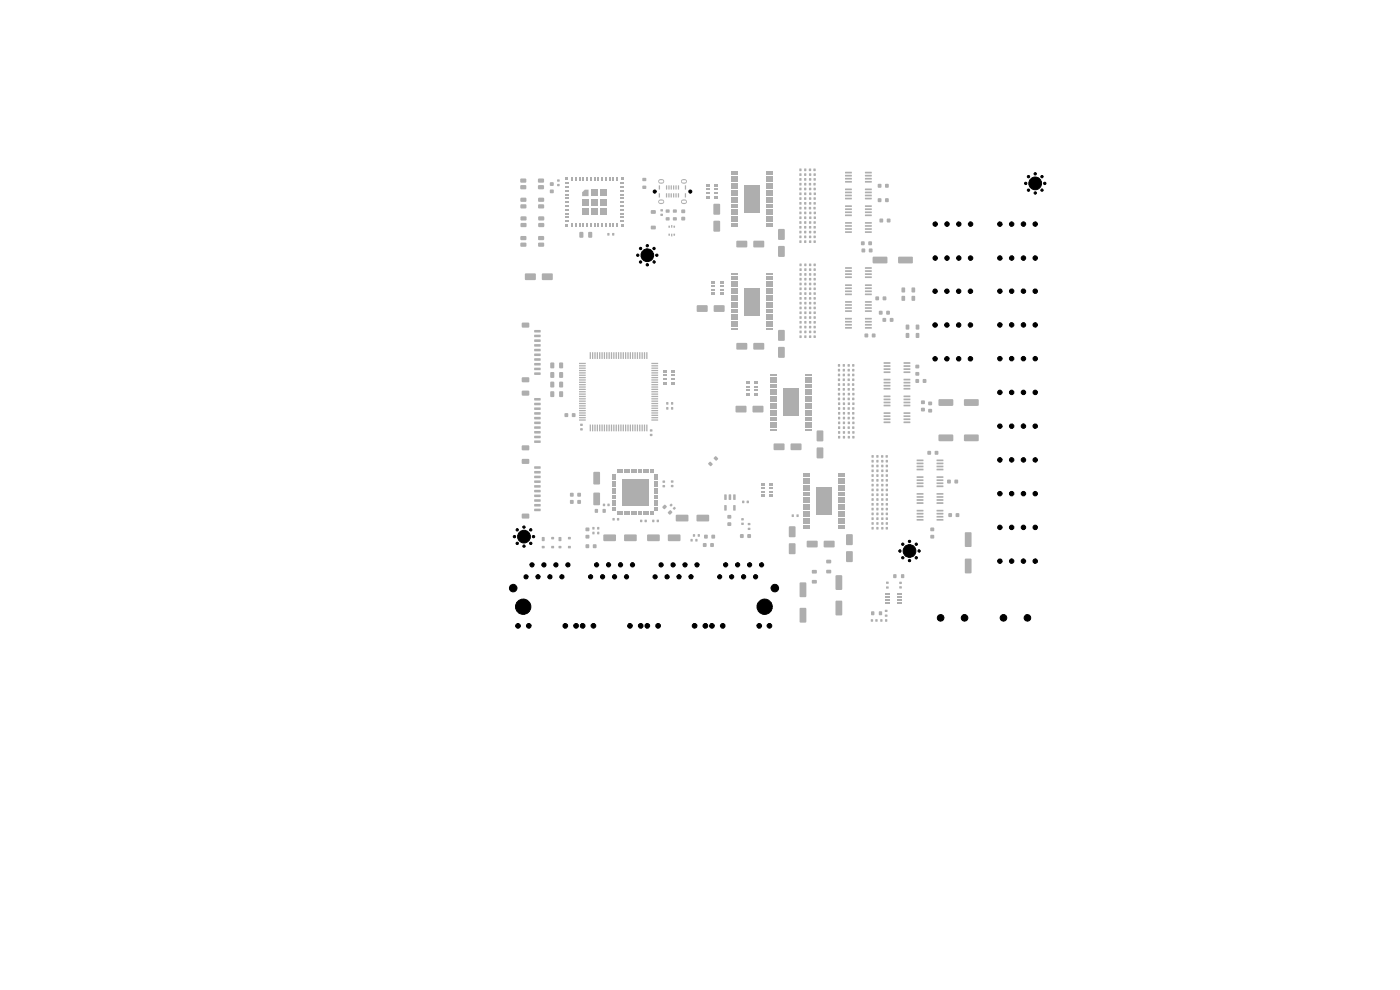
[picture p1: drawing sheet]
<svg xmlns="http://www.w3.org/2000/svg" width="297mm" height="210mm" viewBox="0 0 297 210" stroke-linecap="round" stroke-linejoin="round" font-family="sans-serif">
<g fill="#bbaaa4">
<path d="M184.9 105.7h.4v.5h-.4z"/>
<path d="M185.9 105.7h.4v.5h-.4z"/>
<path d="M169.6 50h.4v.5h-.4z"/>
<path d="M170.6 50h.4v.5h-.4z"/>
<path d="M191.2 121.8h.6v.8h-.6z"/>
<path d="M189.5 121.8h.6v.8h-.6z"/>
<path d="M184.9 99.6h.4v.5h-.4z"/>
<path d="M185.9 99.6h.4v.5h-.4z"/>
<path d="M172.6 40.9h.5v.4h-.5z"/>
<path d="M171.7 40.9h.4v.4h-.4z"/>
<path d="M187.5 76.9l1.3-.1 .1 .3-1.4 .1z"/>
<path d="M187.5 77.5h1.3l.1 .2-1.4 .1z"/>
<path d="M187.5 78.2l1.3-.1 .1 .3-1.4 .1z"/>
<path d="M187.5 78.8h1.3l.1 .2-1.4 .1z"/>
<path d="M191.7 78.8h1.3l.1 .2-1.3 .1z"/>
<path d="M191.7 78.2l1.3-.1 .1 .3-1.3 .1z"/>
<path d="M191.7 77.5h1.3l.1 .2-1.3 .1z"/>
<path d="M191.7 76.9l1.3-.1 .1 .3-1.3 .1z"/>
<path d="M154.4 109.3h.7v.7h-.7z"/>
<path d="M154.4 110.8h.7v.7h-.7z"/>
<path d="M184.9 111.8h.4v.5h-.4z"/>
<path d="M185.9 111.8h.4v.5h-.4z"/>
<path d="M187.9 97.6h.5v.5h-.5z"/>
<path d="M187 97.6h.4v.5h-.4z"/>
<path d="M188 124.4h.5v.4h-.5z"/>
<path d="M188 123.4h.5v.4h-.5z"/>
<path d="M190.8 124.4h.5v.4h-.5z"/>
<path d="M190.8 123.4h.5v.5h-.5z"/>
<path d="M186.8 131.4h.4v.5h-.4z"/>
<path d="M187.8 131.4h.4v.5h-.4z"/>
<path d="M136.8 110.3h.4v.4h-.4z"/>
<path d="M135.8 110.3h.4v.4h-.4z"/>
<path d="M169.6 35.8h.4v.5h-.4z"/>
<path d="M170.6 35.8h.4v.5h-.4z"/>
<path d="M187.9 106.7h.5v.5h-.5z"/>
<path d="M187 106.7h.4v.5h-.4z"/>
<path d="M172.6 37.8h.4v.5h-.4z"/>
<path d="M171.7 37.8h.4v.5h-.4z"/>
<path d="M167.8 94.1h2.1l.1 .2v1.1l-.2 .1h-2l-.1-.2z"/>
<path d="M164.2 94.1h2.1l.1 .2v1.1l-.2 .1h-2l-.1-.2z"/>
<path d="M179.3 40h1.3l.1 .3-1.3 .1z"/>
<path d="M179.3 40.7l1.3-.1 .1 .3-1.3 .1z"/>
<path d="M179.3 41.3h1.3l.1 .3-1.3 .1z"/>
<path d="M179.3 42l1.3-.1 .1 .3-1.3 .1z"/>
<path d="M183.5 42l1.4-.1 .1 .3-1.4 .1z"/>
<path d="M183.5 41.3h1.4l.1 .3-1.4 .1z"/>
<path d="M183.5 40.7l1.4-.1 .1 .3-1.4 .1z"/>
<path d="M183.5 40h1.4l.1 .3-1.4 .1z"/>
<path d="M169.6 51h.4v.5h-.4z"/>
<path d="M170.6 51h.4v.5h-.4z"/>
<path d="M161.5 102.5h.7v.5h-.7z"/>
<path d="M161.5 103.3h.7v.4h-.7z"/>
<path d="M161.5 104.1h.7v.4h-.7z"/>
<path d="M161.5 104.9h.7v.5h-.7z"/>
<path d="M163.3 104.9h.7v.5h-.7z"/>
<path d="M163.3 104.1h.7v.4h-.7z"/>
<path d="M163.3 103.3h.7v.4h-.7z"/>
<path d="M163.3 102.5h.7v.5h-.7z"/>
<path d="M116.8 76.9h.6l.2 .1v.9l-.1 .2-.8-.1z"/>
<path d="M118.7 76.9h.6l.2 .1v.9l-.2 .2-.7-.1z"/>
<path d="M197 85.2h.7v.7h-.7z"/>
<path d="M197 86.8h.7v.7h-.7z"/>
<path d="M125.7 111.8h.4v.5h-.4z"/>
<path d="M126.7 111.8h.4v.5h-.4z"/>
<path d="M187.9 108.8h.5v.5h-.5z"/>
<path d="M187 108.8h.4v.5h-.4z"/>
<path d="M180.8 79.3h.4v.5h-.4z"/>
<path d="M179.8 79.3h.5v.5h-.5z"/>
<path d="M184.8 129.7h.6v.8h-.6z"/>
<path d="M186.5 129.7h.6v.8h-.6z"/>
<path d="M140.6 102h.5v.4h-.5z"/>
<path d="M140.6 102.9h.5v.4h-.5z"/>
<path d="M180.8 85.4h.5v.5h-.5z"/>
<path d="M179.9 85.4h.4v.5h-.4z"/>
<path d="M172.6 61h.4v.5h-.4z"/>
<path d="M171.7 61h.4v.5h-.4z"/>
<path d="M187.9 103.7h.5v.5h-.5z"/>
<path d="M187 103.7h.4v.5h-.4z"/>
<path d="M172.6 48h.4v.5h-.4z"/>
<path d="M171.7 48h.4v.5h-.4z"/>
<path d="M191.3 61l.7 .1-.1 .9-.6-.1z"/>
<path d="M193.4 61l.7 .1-.1 .9-.6-.1z"/>
<path d="M137.3 113.4h2.5l.2 .2v1.1l-.3 .1h-2.3l-.1-.2z"/>
<path d="M141.7 113.4h2.5l.2 .2v1.1l-.3 .1h-2.3l-.1-.2z"/>
<path d="M157.3 109.9h.5v.5h-.5z"/>
<path d="M157.3 110.9h.5v.4h-.5z"/>
<path d="M177.8 84.4h.4v.5h-.4z"/>
<path d="M178.8 84.4h.4v.5h-.4z"/>
<path d="M194.5 104.6h1.3l.1 .3h-1.4z"/>
<path d="M194.5 105.3l1.3-.1 .1 .3-1.4 .1z"/>
<path d="M194.5 105.9h1.3l.1 .3h-1.4z"/>
<path d="M194.5 106.6l1.3-.1 .1 .3-1.4 .1z"/>
<path d="M198.7 106.6l1.3-.1 .1 .3-1.3 .1z"/>
<path d="M198.7 105.9h1.3l.1 .3h-1.3z"/>
<path d="M198.7 105.3l1.3-.1 .1 .3-1.3 .1z"/>
<path d="M198.7 104.6h1.3l.1 .3h-1.3z"/>
<path d="M115 114h.5v.8l-.6-.1z"/>
<path d="M115 115.8h.5v.5h-.5z"/>
<path d="M117 115.8h.5v.5h-.5z"/>
<path d="M117 113.9h.5v.5h-.5z"/>
<path d="M169.6 55.9h.4v.5h-.4z"/>
<path d="M170.6 55.9h.5v.5h-.5z"/>
<path d="M163.3 79.5h1.5v.3h-1.5z"/>
<path d="M163.3 80h1.5v.3h-1.5z"/>
<path d="M163.3 80.5h1.5v.3h-1.5z"/>
<path d="M163.3 81h1.5v.3h-1.5z"/>
<path d="M163.3 81.5h1.5v.3h-1.5z"/>
<path d="M163.3 82h1.5v.3h-1.5z"/>
<path d="M163.3 82.5h1.5v.3h-1.5z"/>
<path d="M163.3 83h1.5v.3h-1.5z"/>
<path d="M163.3 83.5h1.5v.3h-1.5z"/>
<path d="M163.3 84h1.5v.3h-1.5z"/>
<path d="M163.3 84.5h1.5v.3h-1.5z"/>
<path d="M163.3 85h1.5v.3h-1.5z"/>
<path d="M163.3 85.5h1.5v.3h-1.5z"/>
<path d="M163.3 86h1.5v.3h-1.5z"/>
<path d="M163.3 86.5h1.5v.3h-1.5z"/>
<path d="M163.3 87h1.5v.3h-1.5z"/>
<path d="M163.3 87.5h1.5v.3h-1.5z"/>
<path d="M163.3 88h1.5v.3h-1.5z"/>
<path d="M163.3 88.5h1.5v.3h-1.5z"/>
<path d="M163.3 89h1.5v.3h-1.5z"/>
<path d="M163.3 89.5h1.5v.3h-1.5z"/>
<path d="M163.3 90h1.5v.3h-1.5z"/>
<path d="M163.3 90.5h1.5v.3h-1.5z"/>
<path d="M163.3 91h1.5v.3h-1.5z"/>
<path d="M170.8 91h1.4v.3h-1.4z"/>
<path d="M170.8 90.5h1.4v.3h-1.4z"/>
<path d="M170.8 90h1.4v.3h-1.4z"/>
<path d="M170.8 89.5h1.4v.3h-1.4z"/>
<path d="M170.8 89h1.4v.3h-1.4z"/>
<path d="M170.8 88.5h1.4v.3h-1.4z"/>
<path d="M170.8 88h1.4v.3h-1.4z"/>
<path d="M170.8 87.5h1.4v.3h-1.4z"/>
<path d="M170.8 87h1.4v.3h-1.4z"/>
<path d="M170.8 86.5h1.4v.3h-1.4z"/>
<path d="M170.8 86h1.4v.3h-1.4z"/>
<path d="M170.8 85.5h1.4v.3h-1.4z"/>
<path d="M170.8 85h1.4v.3h-1.4z"/>
<path d="M170.8 84.5h1.4v.3h-1.4z"/>
<path d="M170.8 84h1.4v.3h-1.4z"/>
<path d="M170.8 83.5h1.4v.3h-1.4z"/>
<path d="M170.8 83h1.4v.3h-1.4z"/>
<path d="M170.8 82.5h1.4v.3h-1.4z"/>
<path d="M170.8 82h1.4v.3h-1.4z"/>
<path d="M170.8 81.5h1.4v.3h-1.4z"/>
<path d="M170.8 81h1.4v.3h-1.4z"/>
<path d="M170.8 80.5h1.4v.3h-1.4z"/>
<path d="M170.8 80h1.4v.3h-1.4z"/>
<path d="M170.8 79.5h1.4v.3h-1.4z"/>
<path d="M166.1 82.5h3.3v5.8h-3.3z"/>
<path d="M165.1 70h1.2l.2 .1v2l-.1 .2h-1.1l-.2-.1z"/>
<path d="M165.1 73.6h1.2l.2 .1v2l-.1 .2h-1.1l-.2-.1z"/>
<path d="M191.3 62.8l.7 .1-.1 .9-.6-.1z"/>
<path d="M193.4 62.8l.7 .1-.1 .9-.6-.1z"/>
<path d="M169.6 60h.4v.5h-.4z"/>
<path d="M170.6 60h.5v.5h-.5z"/>
<path d="M188.2 46.4h.7v.7h-.7z"/>
<path d="M186.6 46.4h.7v.7h-.7z"/>
<path d="M199.2 84.7h2.9l.1 .2v1.1l-.2 .1h-2.8l-.1-.2z"/>
<path d="M204.6 84.7h2.9l.1 .2v1.1l-.2 .1h-2.8l-.1-.2z"/>
<path d="M177.8 91.5h.4v.5h-.4z"/>
<path d="M178.8 91.5h.4v.5h-.4z"/>
<path d="M169.6 67.1h.4v.5h-.4z"/>
<path d="M170.6 67.1h.5v.5h-.5z"/>
<path d="M147.5 114.3h.4v.5h-.4z"/>
<path d="M146.5 114.3h.4v.5h-.4z"/>
<path d="M172.6 55.9h.4v.5h-.4z"/>
<path d="M171.7 55.9h.4v.5h-.4z"/>
<path d="M172.6 67.1h.4v.5h-.4z"/>
<path d="M171.7 67.1h.4v.5h-.4z"/>
<path d="M172.6 44.9h.5v.5h-.5z"/>
<path d="M171.7 44.9h.4v.5h-.4z"/>
<path d="M187.9 100.6h.5v.5h-.5z"/>
<path d="M187 100.6h.4v.5h-.4z"/>
<path d="M130.9 108.5h.3v.8h-.3z"/>
<path d="M131.4 108.5h.3v.8h-.3z"/>
<path d="M131.9 108.5h.3v.8h-.3z"/>
<path d="M132.4 108.5h.3v.8h-.3z"/>
<path d="M132.9 108.5h.3v.8h-.3z"/>
<path d="M133.4 108.5h.3v.8h-.3z"/>
<path d="M133.9 108.5h.3v.8h-.3z"/>
<path d="M134.4 108.5h.3v.8h-.3z"/>
<path d="M134.9 108.5h.3v.8h-.3z"/>
<path d="M135.4 108.5h.3v.8h-.3z"/>
<path d="M135.9 108.5h.3v.8h-.3z"/>
<path d="M136.4 108.5h.3v.8h-.3z"/>
<path d="M136.9 108.5h.3v.8h-.3z"/>
<path d="M137.4 108.5h.3v.8h-.3z"/>
<path d="M137.9 108.5h.3v.8h-.3z"/>
<path d="M138.4 108.5h.3v.8h-.3z"/>
<path d="M138.8 108h.8v.3h-.8z"/>
<path d="M138.8 107.5h.8v.3h-.8z"/>
<path d="M138.8 107h.8v.3h-.8z"/>
<path d="M138.8 106.5h.8v.3h-.8z"/>
<path d="M138.8 106h.8v.3h-.8z"/>
<path d="M138.8 105.5h.8v.3h-.8z"/>
<path d="M138.8 105h.8v.3h-.8z"/>
<path d="M138.8 104.5h.8v.3h-.8z"/>
<path d="M138.8 104h.8v.3h-.8z"/>
<path d="M138.8 103.5h.8v.3h-.8z"/>
<path d="M138.8 103h.8v.3h-.8z"/>
<path d="M138.8 102.5h.8v.3h-.8z"/>
<path d="M138.8 102h.8v.3h-.8z"/>
<path d="M138.8 101.5h.8v.3h-.8z"/>
<path d="M138.8 101h.8v.3h-.8z"/>
<path d="M138.8 100.5h.8v.3h-.8z"/>
<path d="M138.4 99.6h.3v.8h-.3z"/>
<path d="M137.9 99.6h.3v.8h-.3z"/>
<path d="M137.4 99.6h.3v.8h-.3z"/>
<path d="M136.9 99.6h.3v.8h-.3z"/>
<path d="M136.4 99.6h.3v.8h-.3z"/>
<path d="M135.9 99.6h.3v.8h-.3z"/>
<path d="M135.4 99.6h.3v.8h-.3z"/>
<path d="M134.9 99.6h.3v.8h-.3z"/>
<path d="M134.4 99.6h.3v.8h-.3z"/>
<path d="M133.9 99.6h.3v.8h-.3z"/>
<path d="M133.4 99.6h.3v.8h-.3z"/>
<path d="M132.9 99.6h.3v.8h-.3z"/>
<path d="M132.4 99.6h.3v.8h-.3z"/>
<path d="M131.9 99.6h.3v.8h-.3z"/>
<path d="M131.4 99.6h.3v.8h-.3z"/>
<path d="M130.9 99.6h.3v.8h-.3z"/>
<path d="M129.9 100.5h.8v.3h-.8z"/>
<path d="M129.9 101h.8v.3h-.8z"/>
<path d="M129.9 101.5h.8v.3h-.8z"/>
<path d="M129.9 102h.8v.3h-.8z"/>
<path d="M129.9 102.5h.8v.3h-.8z"/>
<path d="M129.9 103h.8v.3h-.8z"/>
<path d="M129.9 103.5h.8v.3h-.8z"/>
<path d="M129.9 104h.8v.3h-.8z"/>
<path d="M129.9 104.5h.8v.3h-.8z"/>
<path d="M129.9 105h.8v.3h-.8z"/>
<path d="M129.9 105.5h.8v.3h-.8z"/>
<path d="M129.9 106h.8v.3h-.8z"/>
<path d="M129.9 106.5h.8v.3h-.8z"/>
<path d="M129.9 107h.8v.3h-.8z"/>
<path d="M129.9 107.5h.8v.3h-.8z"/>
<path d="M129.9 108h.8v.3h-.8z"/>
<path d="M132 101.7h5.5v5.5h-5.5z"/>
<path d="M159.9 51.1h2.1l.1 .2v1.1l-.2 .1h-2l-.1-.2z"/>
<path d="M156.3 51.1h2.1l.1 .2v1.1l-.2 .1h-2l-.1-.2z"/>
<path d="M187.9 99.6h.5v.5h-.5z"/>
<path d="M187 99.6h.4v.5h-.4z"/>
<path d="M184.2 51.2h.7v.8h-.7z"/>
<path d="M182.7 51.2h.7v.8h-.7z"/>
<path d="M148 113.3h.5v.5h-.5z"/>
<path d="M147 113.3h.4v.5h-.4z"/>
<path d="M172.6 59h.4v.5h-.4z"/>
<path d="M171.7 59h.4v.5h-.4z"/>
<path d="M174.8 114.8l2.1-.1 .2 .2v1.1l-.3 .1h-1.9l-.2-.2z"/>
<path d="M171.2 114.8l2.1-.1 .2 .2v1.1l-.3 .1h-1.9l-.2-.2z"/>
<path d="M177.8 90.5h.4v.5h-.4z"/>
<path d="M178.8 90.5h.4v.5h-.4z"/>
<path d="M199.2 92.2h2.9l.1 .2v1.1l-.2 .1h-2.8l-.1-.2z"/>
<path d="M204.6 92.2h2.9l.1 .2v1.1l-.2 .1h-2.8l-.1-.2z"/>
<path d="M132.5 113.4h2.4l.2 .2v1.1l-.2 .1h-2.4l-.1-.2z"/>
<path d="M128.1 113.4h2.4l.2 .2v1.1l-.2 .1h-2.4l-.1-.2z"/>
<path d="M187.8 39h.7v.8h-.7z"/>
<path d="M186.3 39h.6v.8h-.6z"/>
<path d="M187.9 96.6h.4v.5h-.4z"/>
<path d="M186.9 96.6h.5v.5h-.5z"/>
<path d="M127.9 106.9h.4v.4h-.4z"/>
<path d="M128.9 106.9h.4v.4h-.4z"/>
<path d="M184.9 100.6h.4v.5h-.4z"/>
<path d="M185.9 100.6h.4v.5h-.4z"/>
<path d="M172.6 43.9h.4v.5h-.4z"/>
<path d="M171.6 43.9h.5v.5h-.5z"/>
<path d="M172.6 64.1h.4v.5h-.4z"/>
<path d="M171.7 64.1h.4v.5h-.4z"/>
<path d="M202.8 108.9h.7v.7h-.7z"/>
<path d="M201.2 108.9h.7v.7h-.7z"/>
<path d="M125.7 112.8h.4v.5h-.4z"/>
<path d="M126.7 112.8h.4v.5h-.4z"/>
<path d="M187.9 98.6h.5v.5h-.5z"/>
<path d="M187 98.6h.4v.5h-.4z"/>
<path d="M172.6 68.1h.4v.5h-.4z"/>
<path d="M171.7 68.1h.4v.5h-.4z"/>
<path d="M172.6 60h.4v.5h-.4z"/>
<path d="M171.7 60h.4v.5h-.4z"/>
<path d="M169.6 66.1h.4v.5h-.4z"/>
<path d="M170.6 66.1h.5v.5h-.5z"/>
<path d="M184.9 103.7h.4v.5h-.4z"/>
<path d="M185.9 103.7h.4v.5h-.4z"/>
<path d="M184.9 108.8h.4v.5h-.4z"/>
<path d="M185.9 108.8h.4v.5h-.4z"/>
<path d="M169.6 42.9h.4v.5h-.4z"/>
<path d="M170.6 42.9h.4v.5h-.4z"/>
<path d="M169.6 71.2h.4v.5h-.4z"/>
<path d="M170.6 71.2h.5v.5h-.5z"/>
<path d="M172.6 45.9h.5v.5h-.5z"/>
<path d="M171.7 45.9h.4v.5h-.4z"/>
<path d="M167.4 111.7l1.2-.1 .2 .2v1.9l-.2 .2-1 .1-.2-.2z"/>
<path d="M167.4 115.3l1.2-.1 .2 .2v1.9l-.2 .2-1 .1-.2-.2z"/>
<path d="M187.9 107.8h.5v.4h-.5z"/>
<path d="M187 107.8h.4v.4h-.4z"/>
<path d="M180.8 89.5h.5v.4h-.5z"/>
<path d="M179.9 89.5h.4v.4h-.4z"/>
<path d="M177.8 81.3h.4v.5h-.4z"/>
<path d="M178.8 81.3h.4v.5h-.4z"/>
<path d="M169.6 68.1h.4v.5h-.4z"/>
<path d="M170.6 68.1h.5v.5h-.5z"/>
<path d="M130.9 109.9h.4v.5h-.4z"/>
<path d="M130 109.9h.4v.5h-.4z"/>
<path d="M142.4 86.4h.4v.5h-.4z"/>
<path d="M141.4 86.4h.4v.5h-.4z"/>
<path d="M169.6 64.1h.4v.5h-.4z"/>
<path d="M170.6 64.1h.5v.5h-.5z"/>
<path d="M169.6 59h.4v.5h-.4z"/>
<path d="M170.6 59h.5v.5h-.5z"/>
<path d="M169.6 39.8h.4v.5h-.4z"/>
<path d="M170.6 39.8h.4v.5h-.4z"/>
<path d="M169.6 65.1h.4v.5h-.4z"/>
<path d="M170.6 65.1h.5v.5h-.5z"/>
<path d="M172.6 70.2h.4v.4h-.4z"/>
<path d="M171.7 70.2h.4v.4h-.4z"/>
<path d="M142.3 106.9l.4 .2-.3 .4-.4-.3z"/>
<path d="M143 107.5l.4 .3-.4 .3-.3-.3z"/>
<path d="M158.6 113.3h.7v.8h-.7z"/>
<path d="M157 113.3h.7v.8h-.7z"/>
<path d="M169.6 69.1h.4v.5h-.4z"/>
<path d="M170.6 69.1h.5v.5h-.5z"/>
<path d="M185 70.8h.7v.7h-.7z"/>
<path d="M183.4 70.8h.7v.7h-.7z"/>
<path d="M169.6 62h.4v.5h-.4z"/>
<path d="M170.6 62h.5v.5h-.5z"/>
<path d="M180.8 86.4h.4v.5h-.4z"/>
<path d="M179.8 86.4h.5v.5h-.5z"/>
<path d="M180.8 87.4h.4v.5h-.4z"/>
<path d="M179.8 87.4h.5v.5h-.5z"/>
<path d="M138.4 110.3h.4v.4h-.4z"/>
<path d="M139.3 110.3h.5v.4h-.5z"/>
<path d="M177.8 92.5h.4v.5h-.4z"/>
<path d="M178.8 92.5h.4v.5h-.4z"/>
<path d="M172.6 38.8h.4v.5h-.4z"/>
<path d="M171.6 38.8h.5v.5h-.5z"/>
<path d="M121.4 87.7h.6v.7h-.6z"/>
<path d="M119.8 87.7h.7v.7h-.7z"/>
<path d="M158.3 81h.7v.4h-.7z"/>
<path d="M158.3 81.8h.7v.4h-.7z"/>
<path d="M158.3 82.6h.7v.4h-.7z"/>
<path d="M158.3 83.4h.7v.4h-.7z"/>
<path d="M160.1 83.4h.7v.4h-.7z"/>
<path d="M160.1 82.6h.7v.4h-.7z"/>
<path d="M160.1 81.8h.7v.4h-.7z"/>
<path d="M160.1 81h.7v.4h-.7z"/>
<path d="M151 113.5h.7v.7h-.7z"/>
<path d="M149.4 113.5h.7v.7h-.7z"/>
<path d="M177.8 88.4h.4v.5h-.4z"/>
<path d="M178.8 88.4h.4v.5h-.4z"/>
<path d="M179.3 43.6l1.3-.1 .1 .3-1.3 .1z"/>
<path d="M179.3 44.2h1.3l.1 .3-1.3 .1z"/>
<path d="M179.3 44.9l1.3-.1 .1 .3-1.3 .1z"/>
<path d="M179.3 45.5h1.3l.1 .3-1.3 .1z"/>
<path d="M183.5 45.5h1.4l.1 .3-1.4 .1z"/>
<path d="M183.5 44.9l1.4-.1 .1 .3-1.4 .1z"/>
<path d="M183.5 44.2h1.4l.1 .3-1.4 .1z"/>
<path d="M183.5 43.6l1.4-.1 .1 .3-1.4 .1z"/>
<path d="M159.9 72.8h2.1l.1 .2v1l-.2 .2h-2l-.1-.3z"/>
<path d="M156.3 72.8h2.1l.1 .2v1l-.2 .2h-2l-.1-.3z"/>
<path d="M155.1 36.3h1.5v.3h-1.5z"/>
<path d="M155.1 36.8h1.5v.3h-1.5z"/>
<path d="M155.1 37.3h1.5v.3h-1.5z"/>
<path d="M155.1 37.8h1.5v.3h-1.5z"/>
<path d="M155.1 38.3h1.5v.3h-1.5z"/>
<path d="M155.1 38.8h1.5v.3h-1.5z"/>
<path d="M155.1 39.3h1.5v.3h-1.5z"/>
<path d="M155.1 39.8h1.5v.3h-1.5z"/>
<path d="M155.1 40.3h1.5v.3h-1.5z"/>
<path d="M155.1 40.8h1.5v.3h-1.5z"/>
<path d="M155.1 41.3h1.5v.3h-1.5z"/>
<path d="M155.1 41.8h1.5v.3h-1.5z"/>
<path d="M155.1 42.3h1.5v.3h-1.5z"/>
<path d="M155.1 42.8h1.5v.3h-1.5z"/>
<path d="M155.1 43.3h1.5v.3h-1.5z"/>
<path d="M155.1 43.8h1.5v.3h-1.5z"/>
<path d="M155.1 44.3h1.5v.3h-1.5z"/>
<path d="M155.1 44.8h1.5v.3h-1.5z"/>
<path d="M155.1 45.3h1.5v.3h-1.5z"/>
<path d="M155.1 45.8h1.5v.3h-1.5z"/>
<path d="M155.1 46.3h1.5v.3h-1.5z"/>
<path d="M155.1 46.8h1.5v.3h-1.5z"/>
<path d="M155.1 47.3h1.5v.3h-1.5z"/>
<path d="M155.1 47.8h1.5v.3h-1.5z"/>
<path d="M162.6 47.8h1.4v.3h-1.4z"/>
<path d="M162.6 47.3h1.4v.3h-1.4z"/>
<path d="M162.6 46.8h1.4v.3h-1.4z"/>
<path d="M162.6 46.3h1.4v.3h-1.4z"/>
<path d="M162.6 45.8h1.4v.3h-1.4z"/>
<path d="M162.6 45.3h1.4v.3h-1.4z"/>
<path d="M162.6 44.8h1.4v.3h-1.4z"/>
<path d="M162.6 44.3h1.4v.3h-1.4z"/>
<path d="M162.6 43.8h1.4v.3h-1.4z"/>
<path d="M162.6 43.3h1.4v.3h-1.4z"/>
<path d="M162.6 42.8h1.4v.3h-1.4z"/>
<path d="M162.6 42.3h1.4v.3h-1.4z"/>
<path d="M162.6 41.8h1.4v.3h-1.4z"/>
<path d="M162.6 41.3h1.4v.3h-1.4z"/>
<path d="M162.6 40.8h1.4v.3h-1.4z"/>
<path d="M162.6 40.3h1.4v.3h-1.4z"/>
<path d="M162.6 39.8h1.4v.3h-1.4z"/>
<path d="M162.6 39.3h1.4v.3h-1.4z"/>
<path d="M162.6 38.8h1.4v.3h-1.4z"/>
<path d="M162.6 38.3h1.4v.3h-1.4z"/>
<path d="M162.6 37.8h1.4v.3h-1.4z"/>
<path d="M162.6 37.3h1.4v.3h-1.4z"/>
<path d="M162.6 36.8h1.4v.3h-1.4z"/>
<path d="M162.6 36.3h1.4v.3h-1.4z"/>
<path d="M158 39.3h3.2v5.8h-3.2z"/>
<path d="M155.1 58.1h1.5v.3h-1.5z"/>
<path d="M155.1 58.6h1.5v.3h-1.5z"/>
<path d="M155.1 59.1h1.5v.3h-1.5z"/>
<path d="M155.1 59.6h1.5v.3h-1.5z"/>
<path d="M155.1 60.1h1.5v.3h-1.5z"/>
<path d="M155.1 60.6h1.5v.3h-1.5z"/>
<path d="M155.1 61.1h1.5v.3h-1.5z"/>
<path d="M155.1 61.6h1.5v.3h-1.5z"/>
<path d="M155.1 62.1h1.5v.3h-1.5z"/>
<path d="M155.1 62.6h1.5v.3h-1.5z"/>
<path d="M155.1 63.1h1.5v.3h-1.5z"/>
<path d="M155.1 63.6h1.5v.3h-1.5z"/>
<path d="M155.1 64.1h1.5v.3h-1.5z"/>
<path d="M155.1 64.6h1.5v.3h-1.5z"/>
<path d="M155.1 65.1h1.5v.3h-1.5z"/>
<path d="M155.1 65.6h1.5v.3h-1.5z"/>
<path d="M155.1 66.1h1.5v.3h-1.5z"/>
<path d="M155.1 66.6h1.5v.3h-1.5z"/>
<path d="M155.1 67.1h1.5v.3h-1.5z"/>
<path d="M155.1 67.6h1.5v.3h-1.5z"/>
<path d="M155.1 68.1h1.5v.3h-1.5z"/>
<path d="M155.1 68.6h1.5v.3h-1.5z"/>
<path d="M155.1 69.1h1.5v.3h-1.5z"/>
<path d="M155.1 69.6h1.5v.3h-1.5z"/>
<path d="M162.6 69.6h1.4v.3h-1.4z"/>
<path d="M162.6 69.1h1.4v.3h-1.4z"/>
<path d="M162.6 68.6h1.4v.3h-1.4z"/>
<path d="M162.6 68.1h1.4v.3h-1.4z"/>
<path d="M162.6 67.6h1.4v.3h-1.4z"/>
<path d="M162.6 67.1h1.4v.3h-1.4z"/>
<path d="M162.6 66.6h1.4v.3h-1.4z"/>
<path d="M162.6 66.1h1.4v.3h-1.4z"/>
<path d="M162.6 65.6h1.4v.3h-1.4z"/>
<path d="M162.6 65.1h1.4v.3h-1.4z"/>
<path d="M162.6 64.6h1.4v.3h-1.4z"/>
<path d="M162.6 64.1h1.4v.3h-1.4z"/>
<path d="M162.6 63.6h1.4v.3h-1.4z"/>
<path d="M162.6 63.1h1.4v.3h-1.4z"/>
<path d="M162.6 62.6h1.4v.3h-1.4z"/>
<path d="M162.6 62.1h1.4v.3h-1.4z"/>
<path d="M162.6 61.6h1.4v.3h-1.4z"/>
<path d="M162.6 61.1h1.4v.3h-1.4z"/>
<path d="M162.6 60.6h1.4v.3h-1.4z"/>
<path d="M162.6 60.1h1.4v.3h-1.4z"/>
<path d="M162.6 59.6h1.4v.3h-1.4z"/>
<path d="M162.6 59.1h1.4v.3h-1.4z"/>
<path d="M162.6 58.6h1.4v.3h-1.4z"/>
<path d="M162.6 58.1h1.4v.3h-1.4z"/>
<path d="M158 61.1h3.2v5.7h-3.2z"/>
<path d="M194.5 97.5h1.3l.1 .2-1.4 .1z"/>
<path d="M194.5 98.2l1.3-.1 .1 .3-1.4 .1z"/>
<path d="M194.5 98.8h1.3l.1 .2-1.4 .1z"/>
<path d="M194.5 99.5l1.3-.1 .1 .3-1.4 .1z"/>
<path d="M198.7 99.5l1.3-.1 .1 .3-1.3 .1z"/>
<path d="M198.7 98.8h1.3l.1 .2-1.3 .1z"/>
<path d="M198.7 98.2l1.3-.1 .1 .3-1.3 .1z"/>
<path d="M198.7 97.5h1.3l.1 .2-1.3 .1z"/>
<path d="M169.6 61h.4v.5h-.4z"/>
<path d="M170.6 61h.5v.5h-.5z"/>
<path d="M169.6 58h.4v.5h-.4z"/>
<path d="M170.6 58h.5v.5h-.5z"/>
<path d="M175.3 118.8l.9-.1 .1 .7-.9 .1z"/>
<path d="M175.3 120.9h.9l.1 .6-.9 .1z"/>
<path d="M177.8 89.4h.4v.6h-.4z"/>
<path d="M178.8 89.4h.4v.6h-.4z"/>
<path d="M169.6 38.8h.4v.5h-.4z"/>
<path d="M170.6 38.8h.4v.5h-.4z"/>
<path d="M194.2 77.4h.8v.7h-.8z"/>
<path d="M194.2 79h.8v.6h-.8z"/>
<path d="M127.9 108h.6v.7h-.6z"/>
<path d="M126.2 108h.6v.7h-.6z"/>
<path d="M172.6 63.1h.4v.4h-.4z"/>
<path d="M171.7 63.1h.4v.4h-.4z"/>
<path d="M184.9 110.8h.4v.5h-.4z"/>
<path d="M185.9 110.8h.4v.5h-.4z"/>
<path d="M143.4 109.2h2.5l.2 .2-.1 1.1-.2 .1h-2.3l-.1-.2z"/>
<path d="M147.8 109.2h2.5l.2 .2-.1 1.1-.2 .1h-2.3l-.1-.2z"/>
<path d="M180.8 91.5h.5v.5h-.5z"/>
<path d="M179.9 91.5h.4v.5h-.4z"/>
<path d="M180.8 84.4h.4v.5h-.4z"/>
<path d="M179.8 84.4h.5v.5h-.5z"/>
<path d="M195.4 85h.8v.7h-.8z"/>
<path d="M195.4 86.5h.8v.7h-.8z"/>
<path d="M177.8 82.3h.4v.5h-.4z"/>
<path d="M178.8 82.3h.4v.5h-.4z"/>
<path d="M185.2 54.5h2.9l.2 .2v1l-.3 .2h-2.7l-.2-.2z"/>
<path d="M190.6 54.5h2.9l.2 .2v1l-.3 .2h-2.7l-.2-.2z"/>
<path d="M184.9 109.8h.4v.5h-.4z"/>
<path d="M185.9 109.8h.4v.5h-.4z"/>
<path d="M172.6 50h.4v.5h-.4z"/>
<path d="M171.7 50h.4v.5h-.4z"/>
<path d="M124.3 115.5h.7v.7h-.7z"/>
<path d="M125.8 115.5h.7v.7h-.7z"/>
<path d="M123.1 89.9h.5v.4h-.5z"/>
<path d="M123.1 90.9h.5v.4h-.5z"/>
<path d="M187.3 62.9h.7v.8h-.7z"/>
<path d="M185.7 62.9h.7v.8h-.7z"/>
<path d="M184.9 97.6h.4v.5h-.4z"/>
<path d="M185.9 97.6h.4v.5h-.4z"/>
<path d="M187.5 87.5h1.3l.1 .2-1.4 .1z"/>
<path d="M187.5 88.1h1.3l.1 .3-1.4 .1z"/>
<path d="M187.5 88.8h1.3l.1 .2-1.4 .1z"/>
<path d="M187.5 89.4h1.3l.1 .3-1.4 .1z"/>
<path d="M191.7 89.4h1.3l.1 .3-1.3 .1z"/>
<path d="M191.7 88.8h1.3l.1 .2-1.3 .1z"/>
<path d="M191.7 88.1h1.3l.1 .3-1.3 .1z"/>
<path d="M191.7 87.5h1.3l.1 .2-1.3 .1z"/>
<path d="M184.9 98.6h.4v.5h-.4z"/>
<path d="M185.9 98.6h.4v.5h-.4z"/>
<path d="M172.6 36.8h.4v.5h-.4z"/>
<path d="M171.7 36.8h.4v.5h-.4z"/>
<path d="M149.8 39.2h.7v.4h-.7z"/>
<path d="M149.8 40h.7v.4h-.7z"/>
<path d="M149.8 40.8h.7v.4h-.7z"/>
<path d="M149.8 41.6h.7v.4h-.7z"/>
<path d="M151.6 41.6h.7v.4h-.7z"/>
<path d="M151.6 40.8h.7v.4h-.7z"/>
<path d="M151.6 40h.7v.4h-.7z"/>
<path d="M151.6 39.2h.7v.4h-.7z"/>
<path d="M177.8 78.3h.4v.5h-.4z"/>
<path d="M178.8 78.3h.4v.5h-.4z"/>
<path d="M194.5 101.1l1.3-.1 .1 .3-1.4 .1z"/>
<path d="M194.5 101.7h1.3l.1 .2-1.4 .1z"/>
<path d="M194.5 102.4l1.3-.1 .1 .3-1.4 .1z"/>
<path d="M194.5 103h1.3l.1 .2-1.4 .1z"/>
<path d="M198.7 103h1.3l.1 .2-1.3 .1z"/>
<path d="M198.7 102.4l1.3-.1 .1 .3-1.3 .1z"/>
<path d="M198.7 101.7h1.3l.1 .2-1.3 .1z"/>
<path d="M198.7 101.1l1.3-.1 .1 .3-1.3 .1z"/>
<path d="M192.2 70.7h.7l-.1 1-.7-.1z"/>
<path d="M194.3 70.7h.7l-.1 1-.6-.1z"/>
<path d="M187.9 109.8h.5v.5h-.5z"/>
<path d="M187 109.8h.4v.5h-.4z"/>
<path d="M177.8 79.3h.4v.5h-.4z"/>
<path d="M178.8 79.3h.4v.5h-.4z"/>
<path d="M151 59.7h.7v.4h-.7z"/>
<path d="M151 60.5h.7v.4h-.7z"/>
<path d="M151 61.3h.7v.4h-.7z"/>
<path d="M151 62.1h.7v.4h-.7z"/>
<path d="M152.8 62.1h.7v.4h-.7z"/>
<path d="M152.8 61.3h.7v.4h-.7z"/>
<path d="M152.8 60.5h.7v.4h-.7z"/>
<path d="M152.8 59.7h.7v.4h-.7z"/>
<path d="M137.9 91.1h.5v.4h-.5z"/>
<path d="M137.9 92.1h.5v.4h-.5z"/>
<path d="M180.8 90.5h.4v.5h-.4z"/>
<path d="M179.8 90.5h.5v.5h-.5z"/>
<path d="M194.5 108.2l1.3-.1 .1 .3-1.4 .1z"/>
<path d="M194.5 108.8h1.3l.1 .3-1.4 .1z"/>
<path d="M194.5 109.5l1.3-.1 .1 .3-1.4 .1z"/>
<path d="M194.5 110.1h1.3l.1 .3-1.4 .1z"/>
<path d="M198.7 110.1h1.3l.1 .3-1.3 .1z"/>
<path d="M198.7 109.5l1.3-.1 .1 .3-1.3 .1z"/>
<path d="M198.7 108.8h1.3l.1 .3-1.3 .1z"/>
<path d="M198.7 108.2l1.3-.1 .1 .3-1.3 .1z"/>
<path d="M116.8 83h.6l.2 .1v.9l-.1 .2-.8-.1z"/>
<path d="M118.7 83h.6l.2 .1v.9l-.2 .2-.7-.1z"/>
<path d="M187.9 104.7h.5v.5h-.5z"/>
<path d="M187 104.7h.4v.5h-.4z"/>
<path d="M138.1 47.9h1v.7h-1z"/>
<path d="M138.1 44.6h1v.7h-1z"/>
<path d="M177.8 77.3h.4v.5h-.4z"/>
<path d="M178.8 77.3h.4v.5h-.4z"/>
<path d="M177.8 85.4h.4v.5h-.4z"/>
<path d="M178.8 85.4h.4v.5h-.4z"/>
<path d="M173.3 91.4l1.1-.1 .3 .1v2l-.2 .2h-1l-.2-.1z"/>
<path d="M173.3 95l1.1-.1 .3 .1v2l-.2 .2h-1l-.2-.1z"/>
<path d="M116.7 40.3h.7v.6h-.7z"/>
<path d="M116.7 38.7h.7v.7h-.7z"/>
<path d="M136.3 39.4h.8v.6h-.8z"/>
<path d="M136.3 37.8h.8v.6h-.8z"/>
<path d="M188 66h.7v.7h-.7z"/>
<path d="M186.5 66h.7v.7h-.7z"/>
<path d="M144.6 44.5h.7v.7h-.7z"/>
<path d="M144.6 46h.7v.7h-.7z"/>
<path d="M172.6 62h.4v.5h-.4z"/>
<path d="M171.7 62h.4v.5h-.4z"/>
<path d="M172.6 47h.4v.4h-.4z"/>
<path d="M171.7 47h.4v.4h-.4z"/>
<path d="M142.8 44.5h.7v.6h-.7z"/>
<path d="M142.8 46.1h.7v.6h-.7z"/>
<path d="M184.9 107.7h.4v.5h-.4z"/>
<path d="M185.9 107.7h.4v.5h-.4z"/>
<path d="M121 104.6h.7v.7h-.7z"/>
<path d="M122.5 104.6h.7v.7h-.7z"/>
<path d="M113.4 79h1.2l.1 .4-1.3 .1z"/>
<path d="M113.4 78h1.2l.1 .4-1.3 .1z"/>
<path d="M113.4 77h1.2l.1 .4-1.3 .1z"/>
<path d="M113.4 76h1.2l.1 .4-1.3 .1z"/>
<path d="M113.4 75h1.2l.1 .4-1.3 .1z"/>
<path d="M113.4 74h1.2l.1 .4-1.3 .1z"/>
<path d="M113.4 73h1.2l.1 .4-1.3 .1z"/>
<path d="M113.4 72h1.2l.1 .4-1.3 .1z"/>
<path d="M113.4 71h1.2l.1 .4-1.3 .1z"/>
<path d="M113.4 70h1.2l.1 .4-1.3 .1z"/>
<path d="M110.7 80.1l1.5-.1 .1 .2v.8l-.2 .1h-1.3l-.1-.2z"/>
<path d="M110.7 68.5l1.5-.1 .1 .2v.8l-.2 .1h-1.3l-.1-.2z"/>
<path d="M184.9 96.6h.4v.5h-.4z"/>
<path d="M185.9 96.6h.4v.5h-.4z"/>
<path d="M177.8 87.4h.4v.5h-.4z"/>
<path d="M178.8 87.4h.4v.5h-.4z"/>
<path d="M172.6 69.1h.4v.5h-.4z"/>
<path d="M171.7 69.1h.4v.5h-.4z"/>
<path d="M115 58h2.1l.2 .2v1.1l-.2 .1h-2l-.2-.2z"/>
<path d="M111.4 58h2.1l.2 .2v1.1l-.2 .1h-2l-.2-.2z"/>
<path d="M177.8 86.4h.4v.5h-.4z"/>
<path d="M178.8 86.4h.4v.5h-.4z"/>
<path d="M179.3 67.4h1.3l.1 .3-1.3 .1z"/>
<path d="M179.3 68.1h1.3l.1 .2-1.3 .1z"/>
<path d="M179.3 68.7h1.3l.1 .3-1.3 .1z"/>
<path d="M179.3 69.4h1.3l.1 .2-1.3 .1z"/>
<path d="M183.5 69.4h1.4l.1 .2-1.4 .1z"/>
<path d="M183.5 68.7h1.4l.1 .3-1.4 .1z"/>
<path d="M183.5 68.1h1.4l.1 .2-1.4 .1z"/>
<path d="M183.5 67.4h1.4l.1 .3-1.4 .1z"/>
<path d="M169.6 43.9h.4v.5h-.4z"/>
<path d="M170.6 43.9h.4v.5h-.4z"/>
<path d="M142.4 85.3h.4v.5h-.4z"/>
<path d="M141.4 85.3h.4v.5h-.4z"/>
<path d="M169.6 49h.4v.5h-.4z"/>
<path d="M170.6 49h.4v.5h-.4z"/>
<path d="M172.6 51h.4v.5h-.4z"/>
<path d="M171.7 51h.4v.5h-.4z"/>
<path d="M114.2 43.4l1.1-.1 .1 .8-.2 .1h-.9l-.2-.2z"/>
<path d="M110.4 43.4l1.1-.1 .2 .8-.2 .1h-1l-.1-.2z"/>
<path d="M114.2 42l1.1-.1 .1 .8-.2 .1h-.9l-.2-.2z"/>
<path d="M110.4 42l1.1-.1 .2 .8-.2 .1h-1l-.1-.2z"/>
<path d="M159.7 86.1h2.1l.2 .2v1.1l-.3 .1h-1.9l-.2-.2z"/>
<path d="M156.1 86.1h2.1l.2 .2v1.1l-.3 .1h-1.9l-.2-.2z"/>
<path d="M172.6 66.1h.4v.5h-.4z"/>
<path d="M171.7 66.1h.4v.5h-.4z"/>
<path d="M116.8 81l.6-.1 .2 .2v.9l-.1 .2-.8-.1z"/>
<path d="M118.7 81l.6-.1 .2 .2v.9l-.2 .2-.7-.1z"/>
<path d="M177.8 80.3h.4v.5h-.4z"/>
<path d="M178.8 80.3h.4v.5h-.4z"/>
<path d="M179.3 56.7h1.3l.1 .2-1.3 .1z"/>
<path d="M179.3 57.3h1.3l.1 .3-1.3 .1z"/>
<path d="M179.3 58h1.3l.1 .2-1.3 .1z"/>
<path d="M179.3 58.6h1.3l.1 .3-1.3 .1z"/>
<path d="M183.5 58.6h1.4l.1 .3-1.4 .1z"/>
<path d="M183.5 58h1.4l.1 .2-1.4 .1z"/>
<path d="M183.5 57.3h1.4l.1 .3-1.4 .1z"/>
<path d="M183.5 56.7h1.4l.1 .2-1.4 .1z"/>
<path d="M172.6 39.8h.4v.5h-.4z"/>
<path d="M171.7 39.8h.4v.5h-.4z"/>
<path d="M169.7 123.6l1.1-.1 .2 .2 .1 2.8-.2 .2h-1.1l-.2-.2z"/>
<path d="M169.7 129l1.1-.1 .2 .2 .1 2.8-.2 .2h-1.1l-.2-.2z"/>
<path d="M169.6 46.9h.4v.6h-.4z"/>
<path d="M170.6 46.9h.4v.6h-.4z"/>
<path d="M150.7 115.2h.7v.8h-.7z"/>
<path d="M149.2 115.2h.6v.8h-.6z"/>
<path d="M187.9 102.7h.5v.5h-.5z"/>
<path d="M187 102.7h.4v.5h-.4z"/>
<path d="M142.4 102.9h.4v.4h-.4z"/>
<path d="M142.4 101.9h.4v.5h-.4z"/>
<path d="M184.4 52.8h.7v.7h-.7z"/>
<path d="M182.8 52.8h.7v.7h-.7z"/>
<path d="M187.8 42.1h.7v.7h-.7z"/>
<path d="M186.3 42.1h.6v.7h-.6z"/>
<path d="M158.7 112h.5v.4h-.5z"/>
<path d="M158.7 111h.5v.4h-.5z"/>
<path d="M151.5 64.8l2.1-.1 .1 .3v1l-.2 .2h-2l-.1-.3z"/>
<path d="M147.9 64.8l2.1-.1 .1 .3v1l-.2 .2h-2l-.1-.3z"/>
<path d="M179.3 36.5l1.3-.1 .1 .3-1.3 .1z"/>
<path d="M179.3 37.1h1.3l.1 .3h-1.3z"/>
<path d="M179.3 37.8l1.3-.1 .1 .3-1.3 .1z"/>
<path d="M179.3 38.4h1.3l.1 .3h-1.3z"/>
<path d="M183.5 38.4h1.4l.1 .3h-1.4z"/>
<path d="M183.5 37.8l1.4-.1 .1 .3-1.4 .1z"/>
<path d="M183.5 37.1h1.4l.1 .3h-1.4z"/>
<path d="M183.5 36.5l1.4-.1 .1 .3-1.4 .1z"/>
<path d="M113.4 107.9h1.2l.1 .5h-1.3z"/>
<path d="M113.4 106.9h1.2l.1 .5h-1.3z"/>
<path d="M113.4 105.9h1.2l.1 .5h-1.3z"/>
<path d="M113.4 104.9h1.2l.1 .5h-1.3z"/>
<path d="M113.4 103.9h1.2l.1 .5h-1.3z"/>
<path d="M113.4 102.9h1.2l.1 .5h-1.3z"/>
<path d="M113.4 101.9h1.2l.1 .5h-1.3z"/>
<path d="M113.4 100.9h1.2l.1 .5h-1.3z"/>
<path d="M113.4 99.9h1.2l.1 .5h-1.3z"/>
<path d="M113.4 98.9h1.2l.1 .5h-1.3z"/>
<path d="M110.7 109h1.5l.1 .2v.7l-.2 .1h-1.3l-.1-.2z"/>
<path d="M110.7 97.4h1.5l.1 .2v.7l-.2 .1h-1.3l-.1-.2z"/>
<path d="M180.8 78.3h.4v.5h-.4z"/>
<path d="M179.8 78.3h.5v.5h-.5z"/>
<path d="M187.9 110.8h.5v.5h-.5z"/>
<path d="M187 110.8h.4v.5h-.4z"/>
<path d="M114.2 39.3h1.1l.1 .7-.2 .2-.9-.1-.2-.2z"/>
<path d="M110.4 39.3h1.1l.1 .7-.2 .2-.9-.1-.1-.2z"/>
<path d="M114.2 37.9h1.1l.1 .7-.2 .2-.9-.1-.2-.2z"/>
<path d="M110.4 37.9h1.1l.1 .7-.2 .2-.9-.1-.1-.2z"/>
<path d="M198.3 95.7h.7v.7h-.7z"/>
<path d="M196.8 95.7h.7v.7h-.7z"/>
<path d="M150.3 98.2l.4-.3 .5 .6-.5 .4-.5-.5z"/>
<path d="M151.7 96.8h.2l.4 .4-.3 .5-.6-.4z"/>
<path d="M180.8 80.3h.4v.5h-.4z"/>
<path d="M179.8 80.3h.5v.5h-.5z"/>
<path d="M172.6 41.9h.4v.5h-.4z"/>
<path d="M171.7 41.9h.4v.5h-.4z"/>
<path d="M172.6 71.2h.4v.5h-.4z"/>
<path d="M171.7 71.2h.4v.5h-.4z"/>
<path d="M179.3 63.9h1.3l.1 .2-1.3 .1z"/>
<path d="M179.3 64.5h1.3l.1 .3-1.3 .1z"/>
<path d="M179.3 65.2h1.3l.1 .2-1.3 .1z"/>
<path d="M179.3 65.8h1.3l.1 .3-1.3 .1z"/>
<path d="M183.5 65.8h1.4l.1 .3-1.4 .1z"/>
<path d="M183.5 65.2h1.4l.1 .2-1.4 .1z"/>
<path d="M183.5 64.5h1.4l.1 .3-1.4 .1z"/>
<path d="M183.5 63.9h1.4l.1 .2-1.4 .1z"/>
<path d="M180.8 81.3h.4v.5h-.4z"/>
<path d="M179.8 81.3h.4v.5h-.4z"/>
<path d="M179.3 47.1h1.3l.1 .3-1.3 .1z"/>
<path d="M179.3 47.8h1.3l.1 .2-1.3 .1z"/>
<path d="M179.3 48.4h1.3l.1 .3-1.3 .1z"/>
<path d="M179.3 49.1h1.3l.1 .2-1.3 .1z"/>
<path d="M183.5 49.1h1.4l.1 .2-1.4 .1z"/>
<path d="M183.5 48.4h1.4l.1 .3-1.4 .1z"/>
<path d="M183.5 47.8h1.4l.1 .2-1.4 .1z"/>
<path d="M183.5 47.1h1.4l.1 .3-1.4 .1z"/>
<path d="M184.9 102.7h.4v.5h-.4z"/>
<path d="M185.9 102.7h.4v.5h-.4z"/>
<path d="M180.8 83.4h.5v.4h-.5z"/>
<path d="M179.9 83.4h.4v.4h-.4z"/>
<path d="M204.7 118.6l1.2-.1 .2 .1v2.8l-.1 .2h-1.1l-.2-.1z"/>
<path d="M204.7 113l1.2-.1 .2 .1v2.8l-.1 .2h-1.1l-.2-.1z"/>
<path d="M125.9 104.5h1.2l.2 .1v2.4l-.1 .2h-1.1l-.2-.2z"/>
<path d="M125.9 100.1h1.2l.2 .1v2.4l-.1 .2h-1.1l-.2-.2z"/>
<path d="M184.9 104.7h.4v.5h-.4z"/>
<path d="M185.9 104.7h.4v.5h-.4z"/>
<path d="M124.8 49.2h.6l.2 .1v.9l-.1 .2-.7-.1z"/>
<path d="M123 49.2h.6l.2 .1v.9l-.2 .2-.7-.1z"/>
<path d="M168 109.1h.4v.5h-.4z"/>
<path d="M169 109.1h.4v.5h-.4z"/>
<path d="M180.8 88.4h.4v.5h-.4z"/>
<path d="M179.8 88.4h.5v.5h-.5z"/>
<path d="M187.7 129.4h.5v.4h-.5z"/>
<path d="M187.7 130.4h.5v.4h-.5z"/>
<path d="M165.1 48.6h1.2l.2 .1v2l-.1 .2h-1.1l-.2-.1z"/>
<path d="M165.1 52.2h1.2l.2 .1v2l-.1 .2h-1.1l-.2-.1z"/>
<path d="M172.6 65.1h.4v.5h-.4z"/>
<path d="M171.7 65.1h.4v.5h-.4z"/>
<path d="M141.3 44.5h.7v.6h-.7z"/>
<path d="M141.3 46.1h.7v.6h-.7z"/>
<path d="M187.9 105.7h.5v.5h-.5z"/>
<path d="M187 105.7h.4v.5h-.4z"/>
<path d="M142.9 47.9h.3v.4h-.3z"/>
<path d="M142.4 47.7l.2 .1v.5h-.2z"/>
<path d="M141.8 47.9h.3v.4h-.3z"/>
<path d="M141.8 49.6h.3v.4h-.3z"/>
<path d="M142.4 49.6h.2v.6l-.2-.1z"/>
<path d="M142.9 49.6h.3v.4h-.3z"/>
<path d="M172.6 42.9h.4v.5h-.4z"/>
<path d="M171.7 42.9h.4v.5h-.4z"/>
<path d="M170.4 100.4h1.5v.3h-1.5z"/>
<path d="M170.4 100.9h1.5v.3h-1.5z"/>
<path d="M170.4 101.4h1.5v.3h-1.5z"/>
<path d="M170.4 101.9h1.5v.3h-1.5z"/>
<path d="M170.4 102.4h1.5v.3h-1.5z"/>
<path d="M170.4 102.9h1.5v.3h-1.5z"/>
<path d="M170.4 103.4h1.5v.3h-1.5z"/>
<path d="M170.4 103.9h1.5v.3h-1.5z"/>
<path d="M170.4 104.4h1.5v.3h-1.5z"/>
<path d="M170.4 104.9h1.5v.3h-1.5z"/>
<path d="M170.4 105.4h1.5v.3h-1.5z"/>
<path d="M170.4 105.9h1.5v.3h-1.5z"/>
<path d="M170.4 106.4h1.5v.3h-1.5z"/>
<path d="M170.4 106.9h1.5v.3h-1.5z"/>
<path d="M170.4 107.4h1.5v.3h-1.5z"/>
<path d="M170.4 107.9h1.5v.3h-1.5z"/>
<path d="M170.4 108.4h1.5v.3h-1.5z"/>
<path d="M170.4 108.9h1.5v.3h-1.5z"/>
<path d="M170.4 109.4h1.5v.3h-1.5z"/>
<path d="M170.4 109.9h1.5v.3h-1.5z"/>
<path d="M170.4 110.4h1.5v.3h-1.5z"/>
<path d="M170.4 110.9h1.5v.3h-1.5z"/>
<path d="M170.4 111.4h1.5v.3h-1.5z"/>
<path d="M170.4 111.9h1.5v.3h-1.5z"/>
<path d="M177.9 111.9h1.4v.3h-1.4z"/>
<path d="M177.9 111.4h1.4v.3h-1.4z"/>
<path d="M177.9 110.9h1.4v.3h-1.4z"/>
<path d="M177.9 110.4h1.4v.3h-1.4z"/>
<path d="M177.9 109.9h1.4v.3h-1.4z"/>
<path d="M177.9 109.4h1.4v.3h-1.4z"/>
<path d="M177.9 108.9h1.4v.3h-1.4z"/>
<path d="M177.9 108.4h1.4v.3h-1.4z"/>
<path d="M177.9 107.9h1.4v.3h-1.4z"/>
<path d="M177.9 107.4h1.4v.3h-1.4z"/>
<path d="M177.9 106.9h1.4v.3h-1.4z"/>
<path d="M177.9 106.4h1.4v.3h-1.4z"/>
<path d="M177.9 105.9h1.4v.3h-1.4z"/>
<path d="M177.9 105.4h1.4v.3h-1.4z"/>
<path d="M177.9 104.9h1.4v.3h-1.4z"/>
<path d="M177.9 104.4h1.4v.3h-1.4z"/>
<path d="M177.9 103.9h1.4v.3h-1.4z"/>
<path d="M177.9 103.4h1.4v.3h-1.4z"/>
<path d="M177.9 102.9h1.4v.3h-1.4z"/>
<path d="M177.9 102.4h1.4v.3h-1.4z"/>
<path d="M177.9 101.9h1.4v.3h-1.4z"/>
<path d="M177.9 101.4h1.4v.3h-1.4z"/>
<path d="M177.9 100.9h1.4v.3h-1.4z"/>
<path d="M177.9 100.4h1.4v.3h-1.4z"/>
<path d="M173.2 103.4h3.3v5.8h-3.3z"/>
<path d="M202.5 101.8h.7v.7h-.7z"/>
<path d="M201 101.8h.7v.7h-.7z"/>
<path d="M169.6 37.8h.4v.5h-.4z"/>
<path d="M170.6 37.8h.4v.5h-.4z"/>
<path d="M184.8 131.4h.4v.5h-.4z"/>
<path d="M185.7 131.4h.5v.5h-.5z"/>
<path d="M140.9 107.1h.3l.3 .4-.6 .5-.4-.4z"/>
<path d="M142.1 108.3h.2l.3 .4-.5 .5-.4-.4z"/>
<path d="M187.5 83.9h1.3l.1 .3-1.4 .1z"/>
<path d="M187.5 84.6l1.3-.1 .1 .3-1.4 .1z"/>
<path d="M187.5 85.2h1.3l.1 .3-1.4 .1z"/>
<path d="M187.5 85.9l1.3-.1 .1 .3-1.4 .1z"/>
<path d="M191.7 85.9l1.3-.1 .1 .3-1.3 .1z"/>
<path d="M191.7 85.2h1.3l.1 .3-1.3 .1z"/>
<path d="M191.7 84.6l1.3-.1 .1 .3-1.3 .1z"/>
<path d="M191.7 83.9h1.3l.1 .3-1.3 .1z"/>
<path d="M113.4 93.5l1.2-.1 .1 .5-1.3 .1z"/>
<path d="M113.4 92.5l1.2-.1 .1 .5-1.3 .1z"/>
<path d="M113.4 91.5l1.2-.1 .1 .5-1.3 .1z"/>
<path d="M113.4 90.5l1.2-.1 .1 .5-1.3 .1z"/>
<path d="M113.4 89.5l1.2-.1 .1 .5-1.3 .1z"/>
<path d="M113.4 88.5l1.2-.1 .1 .5-1.3 .1z"/>
<path d="M113.4 87.5l1.2-.1 .1 .5-1.3 .1z"/>
<path d="M113.4 86.5l1.2-.1 .1 .5-1.3 .1z"/>
<path d="M113.4 85.5l1.2-.1 .1 .5-1.3 .1z"/>
<path d="M113.4 84.5l1.2-.1 .1 .5-1.3 .1z"/>
<path d="M110.7 94.5h1.5l.1 .2v.7l-.2 .1h-1.3l-.1-.2z"/>
<path d="M110.7 82.9h1.5l.1 .2v.7l-.2 .1h-1.3l-.1-.2z"/>
<path d="M169.6 40.9h.4v.5h-.4z"/>
<path d="M170.6 40.9h.4v.5h-.4z"/>
<path d="M172.3 123.1l.9-.1 .1 .7-1 .1z"/>
<path d="M172.3 120.9h.9l.1 .7-1 .1z"/>
<path d="M172.6 58h.4v.5h-.4z"/>
<path d="M171.7 58h.4v.5h-.4z"/>
<path d="M180.8 92.5h.5v.5h-.5z"/>
<path d="M179.9 92.5h.4v.5h-.4z"/>
<path d="M190.3 127.8h1v.4h-1z"/>
<path d="M190.3 127.2h1v.4h-1z"/>
<path d="M190.3 126.5h1v.4h-1z"/>
<path d="M190.3 125.9h1v.4h-1z"/>
<path d="M187.7 125.9h1v.4h-1z"/>
<path d="M187.7 126.5h1v.4h-1z"/>
<path d="M187.7 127.2h1v.4h-1z"/>
<path d="M187.7 127.8h1v.4h-1z"/>
<path d="M177.8 83.4h.4v.5h-.4z"/>
<path d="M178.8 83.4h.4v.5h-.4z"/>
<path d="M195.8 80.4h.7v.8h-.7z"/>
<path d="M194.2 80.4h.7v.8h-.7z"/>
<path d="M114.2 47.3h1.1l.2 .7-.3 .2h-.9l-.1-.2z"/>
<path d="M110.5 47.3h1.1l.1 .7-.2 .2h-1l-.1-.2z"/>
<path d="M114.2 45.9h1.1l.2 .7-.3 .2h-.9l-.1-.2z"/>
<path d="M110.5 45.9h1.1l.1 .7-.2 .2h-1l-.1-.2z"/>
<path d="M169.6 36.8h.4v.5h-.4z"/>
<path d="M170.6 36.8h.4v.5h-.4z"/>
<path d="M145.3 41h.2v.9h-.2z"/>
<path d="M143.8 41h.3l-.1 .9h-.2z"/>
<path d="M143.3 41h.2v.9h-.2z"/>
<path d="M142.8 41h.2v.9h-.2z"/>
<path d="M142.3 41h.2v.9h-.2z"/>
<path d="M141.8 41h.2v.9h-.2z"/>
<path d="M141.3 41h.2v.9h-.2z"/>
<path d="M139.8 41h.2v.9h-.2z"/>
<path d="M139.8 39.3l.2 .1v.8h-.2z"/>
<path d="M141.3 39.3l.2 .1v.8h-.2z"/>
<path d="M141.8 39.3l.3 .1-.1 .8h-.2z"/>
<path d="M142.3 39.3l.2 .1v.8h-.2z"/>
<path d="M142.8 39.3l.2 .1v.8h-.2z"/>
<path d="M143.3 39.3l.2 .1v.8h-.2z"/>
<path d="M143.8 39.3l.3 .1-.1 .8h-.2z"/>
<path d="M145.3 39.3l.2 .1v.8h-.2z"/>
</g>
<path d="M140.1 38.5h.3M144.9 38.5h.4M140.1 42.8h.3M144.9 42.8h.4" fill="none" stroke="#bbaaa4" stroke-width=".99"/>
<g fill="#bbaaa4">
<path d="M118.5 114h.6l-.1 .8-.5-.1z"/>
<path d="M118.5 115.8h.6v.5h-.6z"/>
<path d="M120.5 115.8h.6v.5h-.6z"/>
<path d="M120.5 113.9h.6v.5h-.6z"/>
<path d="M179.3 60.3h1.3l.1 .3-1.3 .1z"/>
<path d="M179.3 61h1.3l.1 .2-1.3 .1z"/>
<path d="M179.3 61.6h1.3l.1 .3-1.3 .1z"/>
<path d="M179.3 62.3h1.3l.1 .2-1.3 .1z"/>
<path d="M183.5 62.3h1.4l.1 .2-1.4 .1z"/>
<path d="M183.5 61.6h1.4l.1 .3-1.4 .1z"/>
<path d="M183.5 61h1.4l.1 .2-1.4 .1z"/>
<path d="M183.5 60.3h1.4l.1 .3-1.4 .1z"/>
<path d="M172.6 35.8h.4v.5h-.4z"/>
<path d="M171.6 35.8h.5v.5h-.5z"/>
<path d="M172.6 57h.4v.4h-.4z"/>
<path d="M171.7 57h.4v.4h-.4z"/>
<path d="M118.2 39h.5v.5h-.5z"/>
<path d="M118.2 38.1h.5v.4h-.5z"/>
<path d="M169.6 41.9h.4v.5h-.4z"/>
<path d="M170.6 41.9h.4v.5h-.4z"/>
<path d="M140.6 78.6h.8v.5h-.8z"/>
<path d="M140.6 79.5h.8v.3h-.8z"/>
<path d="M140.6 80.3h.8v.3h-.8z"/>
<path d="M140.6 81h.8v.5h-.8z"/>
<path d="M142.4 81h.8v.5h-.8z"/>
<path d="M142.4 80.3h.8v.3h-.8z"/>
<path d="M142.4 79.5h.8v.3h-.8z"/>
<path d="M142.4 78.6h.8v.5h-.8z"/>
<path d="M137.1 74.7l.3 .1-.1 1.3h-.2z"/>
<path d="M136.6 74.7l.3 .1-.1 1.3h-.2z"/>
<path d="M136.1 74.7l.3 .1-.1 1.3h-.2z"/>
<path d="M135.6 74.7l.3 .1-.1 1.3h-.2z"/>
<path d="M135.1 74.7l.3 .1-.1 1.3h-.2z"/>
<path d="M134.6 74.7l.3 .1-.1 1.3h-.2z"/>
<path d="M134.1 74.7l.3 .1-.1 1.3h-.2z"/>
<path d="M133.6 74.7l.3 .1-.1 1.3h-.2z"/>
<path d="M133.1 74.7l.3 .1-.1 1.3h-.2z"/>
<path d="M132.6 74.7l.3 .1-.1 1.3h-.2z"/>
<path d="M132.1 74.7l.3 .1-.1 1.3h-.2z"/>
<path d="M131.6 74.7l.3 .1-.1 1.3h-.2z"/>
<path d="M131.1 74.7l.3 .1-.1 1.3h-.2z"/>
<path d="M130.6 74.7l.3 .1-.1 1.3h-.2z"/>
<path d="M130.1 74.7l.3 .1-.1 1.3h-.2z"/>
<path d="M129.6 74.7l.3 .1-.1 1.3h-.2z"/>
<path d="M129.1 74.7l.3 .1-.1 1.3h-.2z"/>
<path d="M128.6 74.7l.3 .1-.1 1.3h-.2z"/>
<path d="M128.1 74.7l.3 .1-.1 1.3h-.2z"/>
<path d="M127.6 74.7l.3 .1-.1 1.3h-.2z"/>
<path d="M127.1 74.7l.3 .1-.1 1.3h-.2z"/>
<path d="M126.6 74.7l.3 .1-.1 1.3h-.2z"/>
<path d="M126.1 74.7l.3 .1-.1 1.3h-.2z"/>
<path d="M125.6 74.7l.3 .1-.1 1.3h-.2z"/>
<path d="M125.1 74.7l.3 .1-.1 1.3h-.2z"/>
<path d="M122.9 77h1.3l.1 .2h-1.4z"/>
<path d="M122.9 77.5h1.3l.1 .2h-1.4z"/>
<path d="M122.9 78h1.3l.1 .2h-1.4z"/>
<path d="M122.9 78.5h1.3l.1 .2h-1.4z"/>
<path d="M122.9 79h1.3l.1 .2h-1.4z"/>
<path d="M122.9 79.5h1.3l.1 .2h-1.4z"/>
<path d="M122.9 80h1.3l.1 .2h-1.4z"/>
<path d="M122.9 80.5h1.3l.1 .2h-1.4z"/>
<path d="M122.9 81h1.3l.1 .2h-1.4z"/>
<path d="M122.9 81.5h1.3l.1 .2h-1.4z"/>
<path d="M122.9 82h1.3l.1 .2h-1.4z"/>
<path d="M122.9 82.5h1.3l.1 .2h-1.4z"/>
<path d="M122.9 83h1.3l.1 .2h-1.4z"/>
<path d="M122.9 83.5h1.3l.1 .2h-1.4z"/>
<path d="M122.9 84h1.3l.1 .2h-1.4z"/>
<path d="M122.9 84.5h1.3l.1 .2h-1.4z"/>
<path d="M122.9 85h1.3l.1 .2h-1.4z"/>
<path d="M122.9 85.5h1.3l.1 .2h-1.4z"/>
<path d="M122.9 86h1.3l.1 .2h-1.4z"/>
<path d="M122.9 86.5h1.3l.1 .2h-1.4z"/>
<path d="M122.9 87h1.3l.1 .2h-1.4z"/>
<path d="M122.9 87.5h1.3l.1 .2h-1.4z"/>
<path d="M122.9 88h1.3l.1 .2h-1.4z"/>
<path d="M122.9 88.5h1.3l.1 .2h-1.4z"/>
<path d="M122.9 89h1.3l.1 .2h-1.4z"/>
<path d="M125.1 90.1h.3l-.1 1.4-.2-.1z"/>
<path d="M125.6 90.1h.3l-.1 1.4-.2-.1z"/>
<path d="M126.1 90.1h.3l-.1 1.4-.2-.1z"/>
<path d="M126.6 90.1h.3l-.1 1.4-.2-.1z"/>
<path d="M127.1 90.1h.3l-.1 1.4-.2-.1z"/>
<path d="M127.6 90.1h.3l-.1 1.4-.2-.1z"/>
<path d="M128.1 90.1h.3l-.1 1.4-.2-.1z"/>
<path d="M128.6 90.1h.3l-.1 1.4-.2-.1z"/>
<path d="M129.1 90.1h.3l-.1 1.4-.2-.1z"/>
<path d="M129.6 90.1h.3l-.1 1.4-.2-.1z"/>
<path d="M130.1 90.1h.3l-.1 1.4-.2-.1z"/>
<path d="M130.6 90.1h.3l-.1 1.4-.2-.1z"/>
<path d="M131.1 90.1h.3l-.1 1.4-.2-.1z"/>
<path d="M131.6 90.1h.3l-.1 1.4-.2-.1z"/>
<path d="M132.1 90.1h.3l-.1 1.4-.2-.1z"/>
<path d="M132.6 90.1h.3l-.1 1.4-.2-.1z"/>
<path d="M133.1 90.1h.3l-.1 1.4-.2-.1z"/>
<path d="M133.6 90.1h.3l-.1 1.4-.2-.1z"/>
<path d="M134.1 90.1h.3l-.1 1.4-.2-.1z"/>
<path d="M134.6 90.1h.3l-.1 1.4-.2-.1z"/>
<path d="M135.1 90.1h.3l-.1 1.4-.2-.1z"/>
<path d="M135.6 90.1h.3l-.1 1.4-.2-.1z"/>
<path d="M136.1 90.1h.3l-.1 1.4-.2-.1z"/>
<path d="M136.6 90.1h.3l-.1 1.4-.2-.1z"/>
<path d="M137.1 90.1h.3l-.1 1.4-.2-.1z"/>
<path d="M138.2 89h1.4v.2h-1.4z"/>
<path d="M138.2 88.5h1.4v.2h-1.4z"/>
<path d="M138.2 88h1.4v.2h-1.4z"/>
<path d="M138.2 87.5h1.4v.2h-1.4z"/>
<path d="M138.2 87h1.4v.2h-1.4z"/>
<path d="M138.2 86.5h1.4v.2h-1.4z"/>
<path d="M138.2 86h1.4v.2h-1.4z"/>
<path d="M138.2 85.5h1.4v.2h-1.4z"/>
<path d="M138.2 85h1.4v.2h-1.4z"/>
<path d="M138.2 84.5h1.4v.2h-1.4z"/>
<path d="M138.2 84h1.4v.2h-1.4z"/>
<path d="M138.2 83.5h1.4v.2h-1.4z"/>
<path d="M138.2 83h1.4v.2h-1.4z"/>
<path d="M138.2 82.5h1.4v.2h-1.4z"/>
<path d="M138.2 82h1.4v.2h-1.4z"/>
<path d="M138.2 81.5h1.4v.2h-1.4z"/>
<path d="M138.2 81h1.4v.2h-1.4z"/>
<path d="M138.2 80.5h1.4v.2h-1.4z"/>
<path d="M138.2 80h1.4v.2h-1.4z"/>
<path d="M138.2 79.5h1.4v.2h-1.4z"/>
<path d="M138.2 79h1.4v.2h-1.4z"/>
<path d="M138.2 78.5h1.4v.2h-1.4z"/>
<path d="M138.2 78h1.4v.2h-1.4z"/>
<path d="M138.2 77.5h1.4v.2h-1.4z"/>
<path d="M138.2 77h1.4v.2h-1.4z"/>
<path d="M197.4 113.5h.7v.7h-.7z"/>
<path d="M197.4 112h.7v.6h-.7z"/>
<path d="M172.6 49h.4v.5h-.4z"/>
<path d="M171.7 49h.4v.5h-.4z"/>
<path d="M169.6 45.9h.4v.5h-.4z"/>
<path d="M170.6 45.9h.4v.5h-.4z"/>
<path d="M177.3 122.1l1.2-.1 .2 .1v2.8l-.2 .2-1 .1-.2-.2z"/>
<path d="M177.3 127.5l1.2-.1 .2 .1v2.8l-.2 .2-1 .1-.2-.2z"/>
<path d="M129.9 49.4h.4v.6h-.4z"/>
<path d="M128.9 49.4h.4v.6h-.4z"/>
<path d="M180.8 77.3h.4v.5h-.4z"/>
<path d="M179.8 77.3h.5v.5h-.5z"/>
<path d="M110.4 50.1h1.1l.2 .7-.2 .2-1-.1-.1-.2z"/>
<path d="M114.2 50.1h1.1l.1 .7-.2 .2-.9-.1-.2-.2z"/>
<path d="M110.4 51.5h1.1l.2 .7-.2 .2-1-.1-.1-.2z"/>
<path d="M114.2 51.5h1.1l.1 .7-.2 .2-.9-.1-.2-.2z"/>
<path d="M151.4 43.3l1.1-.1 .3 .2v1.9l-.2 .2-1 .1-.2-.2z"/>
<path d="M151.4 46.9l1.1-.1 .3 .2v1.9l-.2 .2-1 .1-.2-.2z"/>
<path d="M184.9 101.6h.4v.5h-.4z"/>
<path d="M185.9 101.6h.4v.5h-.4z"/>
<path d="M124.3 113.5h.7v.7h-.7z"/>
<path d="M124.3 112h.7v.6h-.7z"/>
<path d="M187.9 101.7h.5v.4h-.5z"/>
<path d="M187 101.7h.4v.4h-.4z"/>
<path d="M179.5 113.4l1.2-.1 .2 .1v2l-.1 .2h-1.1l-.2-.1z"/>
<path d="M179.5 117l1.2-.1 .2 .1v2l-.1 .2h-1.1l-.2-.1z"/>
<path d="M169.6 63h.4v.5h-.4z"/>
<path d="M170.6 63h.5v.5h-.5z"/>
<path d="M192.2 68.9l.7 .1-.1 .9-.7-.1z"/>
<path d="M194.3 68.9l.7 .1-.1 .9-.6-.1z"/>
<path d="M169.6 44.9h.4v.5h-.4z"/>
<path d="M170.6 44.9h.4v.5h-.4z"/>
<path d="M187.9 111.8h.5v.5h-.5z"/>
<path d="M187 111.8h.4v.5h-.4z"/>
<path d="M119.9 38.7h.7v.4h-.7z"/>
<path d="M119.9 39.5h.7v.4h-.7z"/>
<path d="M119.9 40.3h.7v.4h-.7z"/>
<path d="M119.9 41.1h.7v.4h-.7z"/>
<path d="M119.9 41.9h.7v.4h-.7z"/>
<path d="M119.9 42.7h.7v.4h-.7z"/>
<path d="M119.9 43.5h.7v.4h-.7z"/>
<path d="M119.9 44.3h.7v.4h-.7z"/>
<path d="M119.9 45.1h.7v.4h-.7z"/>
<path d="M119.9 45.9h.7v.4h-.7z"/>
<path d="M119.9 46.7h.7v.4h-.7z"/>
<path d="M121.2 47.4h.3v.8h-.3z"/>
<path d="M122 47.4h.3v.8h-.3z"/>
<path d="M122.8 47.4h.3v.8h-.3z"/>
<path d="M123.6 47.4h.3v.8h-.3z"/>
<path d="M124.4 47.4h.3v.8h-.3z"/>
<path d="M125.2 47.4h.3v.8h-.3z"/>
<path d="M126 47.4h.3v.8h-.3z"/>
<path d="M126.8 47.4h.3v.8h-.3z"/>
<path d="M127.6 47.4h.3v.8h-.3z"/>
<path d="M128.4 47.4h.3v.8h-.3z"/>
<path d="M129.2 47.4h.3v.8h-.3z"/>
<path d="M130 47.4h.3v.8h-.3z"/>
<path d="M130.8 47.4h.3v.8h-.3z"/>
<path d="M131.7 46.7h.7v.4h-.7z"/>
<path d="M131.7 45.9h.7v.4h-.7z"/>
<path d="M131.7 45.1h.7v.4h-.7z"/>
<path d="M131.7 44.3h.7v.4h-.7z"/>
<path d="M131.7 43.5h.7v.4h-.7z"/>
<path d="M131.7 42.7h.7v.4h-.7z"/>
<path d="M131.7 41.9h.7v.4h-.7z"/>
<path d="M131.7 41.1h.7v.4h-.7z"/>
<path d="M131.7 40.3h.7v.4h-.7z"/>
<path d="M131.7 39.5h.7v.4h-.7z"/>
<path d="M131.7 38.7h.7v.4h-.7z"/>
<path d="M130.8 37.6h.3v.8h-.3z"/>
<path d="M130 37.6h.3v.8h-.3z"/>
<path d="M129.2 37.6h.3v.8h-.3z"/>
<path d="M128.4 37.6h.3v.8h-.3z"/>
<path d="M127.6 37.6h.3v.8h-.3z"/>
<path d="M126.8 37.6h.3v.8h-.3z"/>
<path d="M126 37.6h.3v.8h-.3z"/>
<path d="M125.2 37.6h.3v.8h-.3z"/>
<path d="M124.4 37.6h.3v.8h-.3z"/>
<path d="M123.6 37.6h.3v.8h-.3z"/>
<path d="M122.8 37.6h.3v.8h-.3z"/>
<path d="M122 37.6h.3v.8h-.3z"/>
<path d="M121.2 37.6h.3v.8h-.3z"/>
<path d="M124.1 40.2h.8v1.4h-1.4v-.8z"/>
<path d="M123.5 42.2h1.3v1.3h-1.3z"/>
<path d="M123.5 44.2h1.3v1.3h-1.3z"/>
<path d="M125.5 40.3h1.3v1.3h-1.3z"/>
<path d="M125.5 42.2h1.3v1.3h-1.3z"/>
<path d="M125.5 44.2h1.3v1.3h-1.3z"/>
<path d="M127.5 40.3h1.3v1.3h-1.3z"/>
<path d="M127.5 42.2h1.3v1.3h-1.3z"/>
<path d="M127.5 44.2h1.3v1.3h-1.3z"/>
<path d="M131.8 37.6h.6v.7h-.6z"/>
<path d="M131.8 47.5h.6v.7h-.6z"/>
<path d="M119.9 47.5h.6v.7h-.6z"/>
<path d="M119.9 37.6h.6v.7h-.6z"/>
<path d="M121 106.1h.7v.7h-.7z"/>
<path d="M122.5 106.1h.7v.7h-.7z"/>
<path d="M140.1 44.4h.5v.4h-.5z"/>
<path d="M140.1 45.4h.5v.4h-.5z"/>
<path d="M180.8 82.3h.4v.5h-.4z"/>
<path d="M179.8 82.3h.5v.5h-.5z"/>
<path d="M169.6 48h.4v.5h-.4z"/>
<path d="M170.6 48h.4v.5h-.4z"/>
<path d="M187.5 80.4l1.3-.1 .1 .3-1.4 .1z"/>
<path d="M187.5 81h1.3l.1 .3-1.4 .1z"/>
<path d="M187.5 81.7l1.3-.1 .1 .3-1.4 .1z"/>
<path d="M187.5 82.3h1.3l.1 .3-1.4 .1z"/>
<path d="M191.7 82.3h1.3l.1 .3-1.3 .1z"/>
<path d="M191.7 81.7l1.3-.1 .1 .3-1.3 .1z"/>
<path d="M191.7 81h1.3l.1 .3-1.3 .1z"/>
<path d="M191.7 80.4l1.3-.1 .1 .3-1.3 .1z"/>
<path d="M157.5 106.2h.4v.5h-.4z"/>
<path d="M158.4 106.2h.4v.5h-.4z"/>
<path d="M116.8 79l.6-.1 .2 .2v.9l-.1 .2-.8-.2z"/>
<path d="M118.7 79l.6-.1 .2 .2v.9l-.2 .2-.7-.2z"/>
<path d="M155.6 104.9h.5l-.1 1.1h-.5z"/>
<path d="M154.6 104.9h.5l-.1 1.1h-.4z"/>
<path d="M153.7 104.9h.5l-.1 1.1h-.5z"/>
<path d="M153.7 107.2h.5l-.1 1.1-.5-.1z"/>
<path d="M155.6 107.2h.5l-.1 1.1-.5-.1z"/>
<path d="M184.9 106.7h.4v.5h-.4z"/>
<path d="M185.9 106.7h.4v.5h-.4z"/>
<path d="M169.6 70.2h.4v.5h-.4z"/>
<path d="M170.6 70.2h.5v.5h-.5z"/>
<path d="M169.6 56.9h.4v.5h-.4z"/>
<path d="M170.6 56.9h.5v.5h-.5z"/>
<path d="M188.8 67.5h.7v.7h-.7z"/>
<path d="M187.3 67.5h.6v.7h-.6z"/>
</g>
<g fill="#000" stroke="#000" stroke-width=".21">
<circle cx="217.6" cy="38.9" r=".25"/>
<circle cx="218.2" cy="37.5" r=".25"/>
<circle cx="219.6" cy="36.9" r=".25"/>
<circle cx="219.6" cy="38.9" r="1.35"/>
<circle cx="221.1" cy="37.5" r=".25"/>
<circle cx="221.6" cy="38.9" r=".25"/>
<circle cx="135.3" cy="54.1" r=".25"/>
<circle cx="135.9" cy="52.7" r=".25"/>
<circle cx="135.9" cy="55.6" r=".25"/>
<circle cx="137.3" cy="52.1" r=".25"/>
<circle cx="137.3" cy="56.2" r=".25"/>
<circle cx="137.3" cy="54.1" r="1.35"/>
<circle cx="138.8" cy="52.7" r=".25"/>
<circle cx="138.8" cy="55.6" r=".25"/>
<circle cx="138.9" cy="40.6" r=".33"/>
<circle cx="139.3" cy="54.1" r=".25"/>
<circle cx="146.4" cy="40.6" r=".33"/>
<circle cx="198.4" cy="54.7" r=".47"/>
<circle cx="198.4" cy="47.5" r=".47"/>
<circle cx="200.9" cy="54.7" r=".47"/>
<circle cx="200.9" cy="47.5" r=".47"/>
<circle cx="203.4" cy="54.7" r=".47"/>
<circle cx="203.4" cy="47.5" r=".47"/>
<circle cx="205.9" cy="54.7" r=".47"/>
<circle cx="205.9" cy="47.5" r=".47"/>
<circle cx="212.1" cy="47.5" r=".47"/>
<circle cx="212.1" cy="54.7" r=".48"/>
<circle cx="214.6" cy="47.5" r=".47"/>
<circle cx="214.6" cy="54.7" r=".48"/>
<circle cx="217.1" cy="47.5" r=".47"/>
<circle cx="217.1" cy="54.7" r=".48"/>
<circle cx="218.2" cy="40.3" r=".25"/>
<circle cx="219.6" cy="40.9" r=".25"/>
<circle cx="219.6" cy="47.5" r=".47"/>
<circle cx="219.6" cy="54.7" r=".48"/>
<circle cx="221.1" cy="40.3" r=".25"/>
<circle cx="198.4" cy="76.1" r=".47"/>
<circle cx="198.4" cy="61.8" r=".47"/>
<circle cx="198.4" cy="68.9" r=".48"/>
<circle cx="200.9" cy="76.1" r=".47"/>
<circle cx="200.9" cy="61.8" r=".47"/>
<circle cx="200.9" cy="68.9" r=".48"/>
<circle cx="203.4" cy="76.1" r=".47"/>
<circle cx="203.4" cy="61.8" r=".47"/>
<circle cx="203.4" cy="68.9" r=".48"/>
<circle cx="205.9" cy="76.1" r=".47"/>
<circle cx="205.9" cy="61.8" r=".47"/>
<circle cx="205.9" cy="68.9" r=".48"/>
<circle cx="212.1" cy="68.9" r=".47"/>
<circle cx="212.1" cy="76.1" r=".47"/>
<circle cx="212.1" cy="61.8" r=".47"/>
<circle cx="214.6" cy="76.1" r=".47"/>
<circle cx="214.6" cy="68.9" r=".47"/>
<circle cx="214.6" cy="61.8" r=".47"/>
<circle cx="217.1" cy="68.9" r=".47"/>
<circle cx="217.1" cy="76.1" r=".47"/>
<circle cx="217.1" cy="61.8" r=".47"/>
<circle cx="219.6" cy="68.9" r=".47"/>
<circle cx="219.6" cy="76.1" r=".47"/>
<circle cx="219.6" cy="61.8" r=".47"/>
<circle cx="212.1" cy="97.6" r=".47"/>
<circle cx="212.1" cy="90.4" r=".47"/>
<circle cx="212.1" cy="83.2" r=".47"/>
<circle cx="214.6" cy="97.6" r=".47"/>
<circle cx="214.6" cy="90.4" r=".47"/>
<circle cx="214.6" cy="83.2" r=".47"/>
<circle cx="217.1" cy="97.6" r=".47"/>
<circle cx="217.1" cy="90.4" r=".47"/>
<circle cx="217.1" cy="83.2" r=".47"/>
<circle cx="219.6" cy="97.6" r=".47"/>
<circle cx="219.6" cy="90.4" r=".47"/>
<circle cx="219.6" cy="83.2" r=".47"/>
<circle cx="109.1" cy="113.8" r=".25"/>
<circle cx="109.7" cy="112.4" r=".25"/>
<circle cx="109.7" cy="115.3" r=".25"/>
<circle cx="111.2" cy="111.8" r=".25"/>
<circle cx="111.2" cy="115.9" r=".25"/>
<circle cx="111.2" cy="113.8" r="1.35"/>
<circle cx="112.6" cy="112.4" r=".25"/>
<circle cx="112.6" cy="115.3" r=".25"/>
<circle cx="112.9" cy="119.8" r=".45"/>
<circle cx="113.2" cy="113.8" r=".25"/>
<circle cx="115.4" cy="119.8" r=".45"/>
<circle cx="117.9" cy="119.8" r=".45"/>
<circle cx="120.5" cy="119.8" r=".45"/>
<circle cx="126.6" cy="119.8" r=".45"/>
<circle cx="129.1" cy="119.8" r=".45"/>
<circle cx="131.6" cy="119.8" r=".45"/>
<circle cx="134.2" cy="119.8" r=".45"/>
<circle cx="140.2" cy="119.8" r=".45"/>
<circle cx="142.8" cy="119.8" r=".45"/>
<circle cx="145.3" cy="119.8" r=".45"/>
<circle cx="147.9" cy="119.8" r=".45"/>
<circle cx="153.9" cy="119.8" r=".45"/>
<circle cx="156.5" cy="119.8" r=".45"/>
<circle cx="159" cy="119.8" r=".45"/>
<circle cx="161.6" cy="119.8" r=".45"/>
<circle cx="190.9" cy="116.9" r=".25"/>
<circle cx="191.5" cy="115.5" r=".25"/>
<circle cx="191.5" cy="118.3" r=".25"/>
<circle cx="192.9" cy="114.9" r=".25"/>
<circle cx="192.9" cy="118.9" r=".25"/>
<circle cx="192.9" cy="116.9" r="1.35"/>
<circle cx="194.4" cy="115.5" r=".25"/>
<circle cx="194.4" cy="118.3" r=".25"/>
<circle cx="195" cy="116.9" r=".25"/>
<circle cx="212.1" cy="119" r=".47"/>
<circle cx="212.1" cy="111.9" r=".47"/>
<circle cx="212.1" cy="104.7" r=".48"/>
<circle cx="214.6" cy="119" r=".47"/>
<circle cx="214.6" cy="111.9" r=".47"/>
<circle cx="214.6" cy="104.7" r=".48"/>
<circle cx="217.1" cy="119" r=".47"/>
<circle cx="217.1" cy="111.9" r=".47"/>
<circle cx="217.1" cy="104.7" r=".48"/>
<circle cx="219.6" cy="119" r=".47"/>
<circle cx="219.6" cy="111.9" r=".47"/>
<circle cx="219.6" cy="104.7" r=".48"/>
<circle cx="108.9" cy="124.8" r=".8"/>
<circle cx="109.9" cy="132.8" r=".5"/>
<circle cx="111" cy="128.7" r="1.62"/>
<circle cx="111.6" cy="122.4" r=".44"/>
<circle cx="112.2" cy="132.8" r=".5"/>
<circle cx="114.1" cy="122.4" r=".45"/>
<circle cx="116.7" cy="122.4" r=".45"/>
<circle cx="119.2" cy="122.4" r=".45"/>
<circle cx="119.9" cy="132.8" r=".5"/>
<circle cx="122.2" cy="132.8" r=".5"/>
<circle cx="123.6" cy="132.8" r=".5"/>
<circle cx="125.3" cy="122.4" r=".44"/>
<circle cx="125.9" cy="132.8" r=".5"/>
<circle cx="127.8" cy="122.4" r=".45"/>
<circle cx="130.4" cy="122.4" r=".45"/>
<circle cx="132.9" cy="122.4" r=".45"/>
<circle cx="133.6" cy="132.8" r=".5"/>
<circle cx="135.9" cy="132.8" r=".5"/>
<circle cx="137.3" cy="132.8" r=".5"/>
<circle cx="139" cy="122.4" r=".44"/>
<circle cx="139.6" cy="132.8" r=".5"/>
<circle cx="141.5" cy="122.4" r=".45"/>
<circle cx="144.1" cy="122.4" r=".45"/>
<circle cx="146.6" cy="122.4" r=".45"/>
<circle cx="147.4" cy="132.8" r=".5"/>
<circle cx="149.6" cy="132.8" r=".5"/>
<circle cx="151" cy="132.8" r=".5"/>
<circle cx="152.7" cy="122.4" r=".44"/>
<circle cx="153.3" cy="132.8" r=".5"/>
<circle cx="155.2" cy="122.4" r=".45"/>
<circle cx="157.8" cy="122.4" r=".45"/>
<circle cx="160.3" cy="122.4" r=".45"/>
<circle cx="161.1" cy="132.8" r=".5"/>
<circle cx="162.2" cy="128.7" r="1.62"/>
<circle cx="163.2" cy="132.8" r=".5"/>
<circle cx="164.4" cy="124.8" r=".8"/>
<circle cx="199.5" cy="131.1" r=".7"/>
<circle cx="204.6" cy="131.1" r=".7"/>
<circle cx="212.9" cy="131.1" r=".7"/>
<circle cx="218" cy="131.1" r=".7"/>
</g>
<path d="M140 38.5h.5M144.9 38.5h.4M140 42.8h.5M144.9 42.8h.4" fill="none" stroke="#fff" stroke-width=".5"/>
</svg>
